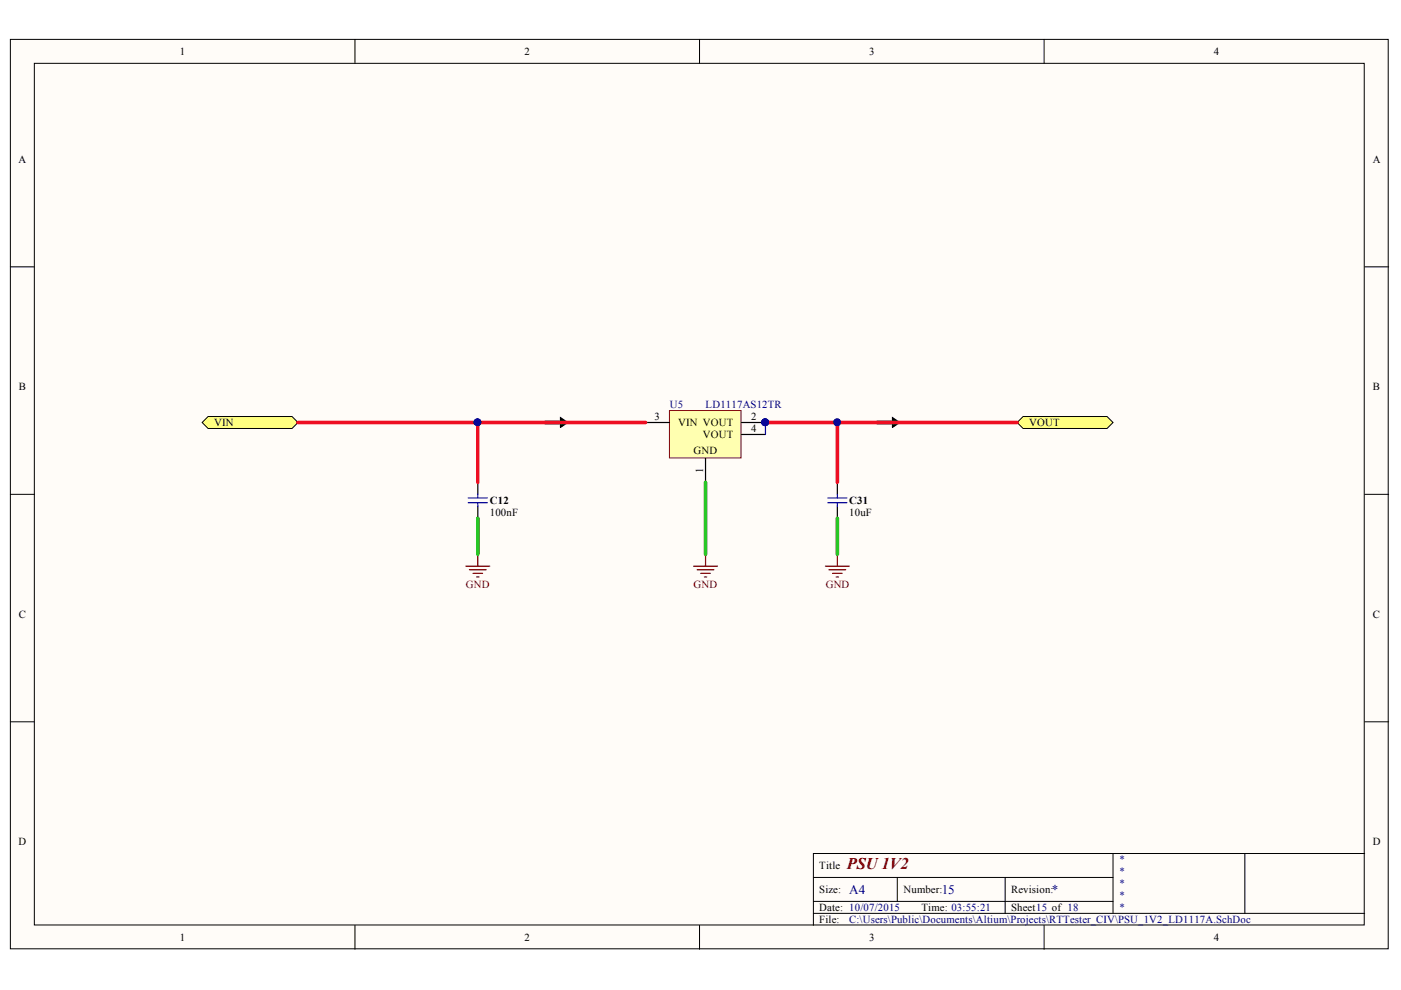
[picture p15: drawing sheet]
<svg xmlns="http://www.w3.org/2000/svg" width="297mm" height="210mm" viewBox="0 0 297 210" stroke-linecap="round" stroke-linejoin="round" font-family="sans-serif">
<defs><g id="words">
<text font-size="3.5" fill="#800000" x="179.5" y="184.3">PSU1V2</text>
<g font-size="2.8" fill="#000080">
<text x="180.1" y="189.5">A4</text>
<text x="199.7" y="189.5">15</text>
<text x="223" y="189.5">*</text>
</g>
<g font-size="2.3">
<text x="38.1" y="11.7">1</text>
<text x="111.2" y="11.7">2</text>
<text x="184.3" y="11.7">3</text>
<text x="257.4" y="11.7">4</text>
<text x="3.9" y="34.5">A</text>
<text x="291.1" y="34.5">A</text>
<text x="4" y="82.7">B</text>
<text x="291.1" y="82.7">B</text>
<text x="138.8" y="89.1">3</text>
<text x="159.2" y="89.1">2</text>
<text x="45.4" y="90.3">VIN</text>
<text x="143.8" y="90.3">VIN VOUT</text>
<text x="149" y="92.9">VOUT</text>
<text x="159.2" y="91.6">4</text>
<text x="218.2" y="90.3">VOUT</text>
<text x="147.1" y="96.2">GND</text>
<text x="149.1" y="100.4" transform="rotate(-90 149.1 100.4)">1</text>
<text x="103.9" y="106.9">C12</text>
<text x="180.1" y="106.9">C31</text>
<text x="103.9" y="109.4">100nF</text>
<text x="180.1" y="109.4">10uF</text>
<text x="4" y="131">C</text>
<text x="291.1" y="131">C</text>
<text x="3.9" y="179.2">D</text>
<text x="291.1" y="179.2">D</text>
<text x="173.7" y="184.3">Title</text>
<text x="173.7" y="189.4">Size:</text>
<text x="191.6" y="189.4">Number:</text>
<text x="214.4" y="189.4">Revision:</text>
<text x="173.7" y="193.2">Date: 10/07/2015</text>
<text x="173.7" y="195.7">File:</text>
<text x="195.4" y="193.2">Time: 03:55:21</text>
<text x="214.4" y="193.2">Sheet15 of 18</text>
<text x="38.1" y="199.5">1</text>
<text x="111.2" y="199.5">2</text>
<text x="184.3" y="199.5">3</text>
<text x="257.4" y="199.5">4</text>
</g>
<g font-size="2.3" fill="#000080">
<text x="142" y="86.5">U5</text>
<text x="149.6" y="86.5">LD1117AS12TR</text>
<text x="237.2" y="183">*</text>
<text x="237.2" y="185.6">*</text>
<text x="237.2" y="188.1">*</text>
<text x="237.2" y="190.6">*</text>
<text x="180.1" y="195.7">C:\Users\Public\Documents\Altium\Projects\RTTester_CIV\PSU_1V2_LD1117A.SchDoc</text>
<text x="237.2" y="193.2">*</text>
</g>
<g font-size="2.3" fill="#800000">
<text x="98.8" y="124.6">GND</text>
<text x="147.1" y="124.6">GND</text>
<text x="175.1" y="124.6">GND</text>
</g>
</g></defs>
<g fill="#fffcf8" stroke="#000" stroke-width=".21">
<path d="M2.2 8.4h292.1v192.8h-292.1z"/>
<path d="M7.3 13.4h281.9v182.7h-281.9z"/>
</g>
<g fill="none" stroke="#000" stroke-width=".21">
<path d="M75.3 8.4v5M148.3 8.4v5M221.4 8.4v5M2.2 56.6h5.1M289.3 56.6h5.1M2.2 104.8h5.1M289.3 104.8h5.1M2.2 153h5.1M289.3 153h5.1M75.3 196.2v5.1M148.3 196.2v5.1M172.5 186h63.5"/>
<path d="M172.5 193.7h116.8M172.5 191.1h63.5M190.2 186v5.1M213.1 186v7.7M221.4 196.2v5.1M236 181v12.7M263.9 181h-91.4v15.2M289.3 181h-25.4v12.7"/>
</g>
<path d="M115.5 89.6h4.6l-1-.5 .2 1 .6-.5-1.1-.3h-3.3v.5h3.8v-.5l.6 .3-.6 .2M118.8 88.6l1.6 1-1.6 1zM119.1 88.8l1 .8-1 .7z" fill="none" stroke="#000" stroke-width=".25"/>
<g fill="#ffff80" stroke="#000" stroke-width=".21">
<path d="M42.9 89.6l1.2-1.3h17.8l1.3 1.3-1.3 1.2h-17.8z" fill-rule="evenodd"/>
<path d="M215.7 89.6l1.2-1.3h17.8l1.3 1.3-1.3 1.2h-17.8z" fill-rule="evenodd"/>
</g>
<path d="M185.9 89.6h4.6l-1-.5 .2 1 .5-.5-1-.3h-3.3v.5h3.8v-.5l.5 .3-.5 .2M189.2 88.6l1.6 1-1.6 1zM189.5 88.8l1 .8-1 .7zM101.3 102.3v2.5M101.3 107.3v2.6" fill="none" stroke="#000" stroke-width=".25"/>
<path d="M149.6 117.5v2.5M147 120h5.1M147.8 120.8h3.6M148.6 121.6h2M149.3 122.3h.5" fill="none" stroke="#800000" stroke-width=".25"/>
<path d="M99.3 106.6h4M99.3 105.6h4M101.3 104.8v.8M101.3 106.6v.7" fill="none" stroke="#00f" stroke-width=".25"/>
<path d="M141.9 87h15.2v10.1h-15.2z" fill="#ffffb0" stroke="#800000" stroke-width=".21"/>
<path d="M136.9 89.6h5.1M149.6 97.2v5.1M157.2 89.6h5.1M157.2 92.1h5.1M177.5 102.3v2.5M177.5 107.3v2.6" fill="none" stroke="#000" stroke-width=".25"/>
<g fill="#000080" stroke="#000080" stroke-width=".21">
<circle cx="162.2" cy="89.5" r=".72"/>
<circle cx="177.5" cy="89.5" r=".71"/>
<circle cx="101.2" cy="89.5" r=".72"/>
</g>
<path d="M175.5 106.6h4.1M175.5 105.6h4.1M177.5 104.8v.8M177.5 106.6v.7" fill="none" stroke="#00f" stroke-width=".25"/>
<path d="M101.3 117.5v2.5M177.5 117.5v2.5M98.8 120h5M99.5 120.8h3.6M100.3 121.6h2M101 122.3h.6M175 120h5.1M175.8 120.8h3.5M176.5 121.6h2.1M177.3 122.3h.5" fill="none" stroke="#800000" stroke-width=".25"/>
<path d="M101.3 109.9v7.6M149.6 102.3v15.2M177.5 109.9v7.6" fill="none" stroke="#00bf00" stroke-width=".76"/>
<path d="M63.2 89.6h38.1v12.7M101.3 89.6h35.6M162.3 89.6h53.4M177.5 89.6v12.7" fill="none" stroke="#ee0e22" stroke-width=".76"/>
<path d="M162.3 89.6v2.5" fill="none" stroke="#000080" stroke-width=".25"/>
<use href="#words"/>
</svg>
